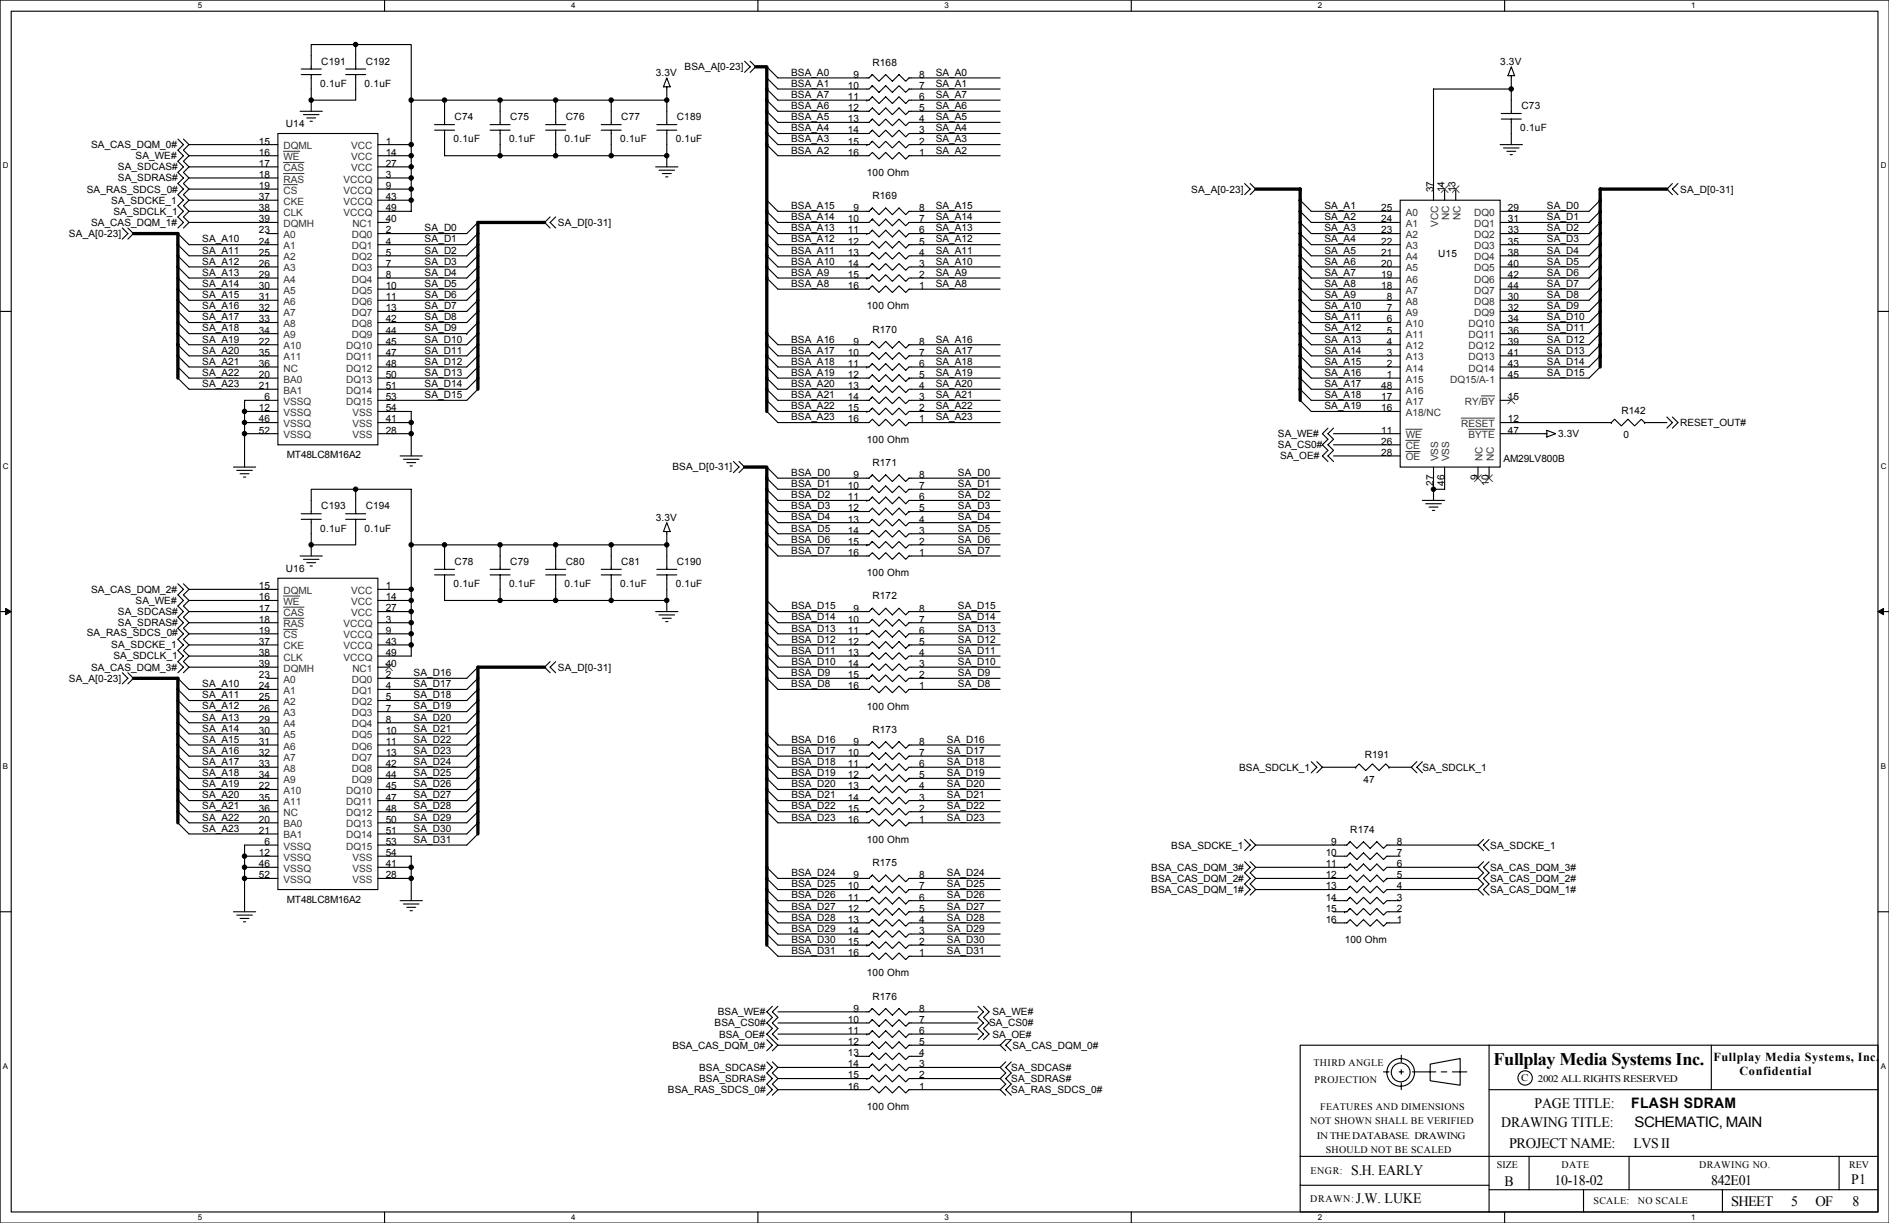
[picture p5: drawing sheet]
<svg xmlns="http://www.w3.org/2000/svg" width="432mm" height="279mm" viewBox="0 0 432 279" stroke-linecap="round" stroke-linejoin="round" font-family="sans-serif">
<defs><g id="words">
<text font-size="4.1" x="341.4" y="243.3">Fullplay Media Systems Inc.</text>
<g font-size="3.3">
<text x="343.2" y="257.5">DRAWING TITLE:</text>
<text x="350.8" y="253.2">PAGE TITLE:</text>
<text x="372.9" y="253">FLASH SDRAM</text>
<text x="373.7" y="257.5">SCHEMATIC, MAIN</text>
<text x="345" y="262.3">PROJECT NAME:</text>
<text x="373.4" y="262.3">LVS II</text>
<text x="308.9" y="268.4">S.H. EARLY</text>
<text x="309.9" y="274.8">J.W. LUKE</text>
<text x="343.9" y="271">B</text>
<text x="355.4" y="270.7">10-18-02</text>
<text x="391.2" y="270.7">842E01</text>
<text x="395.8" y="275.5">SHEET</text>
<text x="409.5" y="275.5">5</text>
<text x="415" y="275.5">OF</text>
<text x="423.2" y="270.4">P1</text>
<text x="423.4" y="275.5">8</text>
</g>
<g font-size="2.8">
<text x="391.7" y="242.3">Fullplay Media Systems, Inc.</text>
<text x="397.6" y="245.6">Confidential</text>
</g>
<g font-size="2.3">
<text x="73.4" y="14.8">C191</text>
<text x="83.6" y="14.8">C192</text>
<text x="149.9" y="17.3">3.3V</text>
<text x="156.5" y="16">BSA_A[0-23]</text>
<text x="180.9" y="17.3">BSA_A0</text>
<text x="195.1" y="17.8">9</text>
<text x="199.4" y="15">R168</text>
<text x="210.1" y="17.8">8</text>
<text x="213.9" y="17.3">SA_A0</text>
<text x="342.9" y="14.8">3.3V</text>
<text x="73.2" y="19.9">0.1uF</text>
<text x="83.4" y="19.9">0.1uF</text>
<text x="180.9" y="19.8">BSA_A1</text>
<text x="180.9" y="22.4">BSA_A7</text>
<text x="193.8" y="20.3">10</text>
<text x="193.8" y="22.9">11</text>
<text x="210.1" y="22.9">6</text>
<text x="210.1" y="20.3">7</text>
<text x="213.9" y="19.8">SA_A1</text>
<text x="213.9" y="22.4">SA_A7</text>
<text x="65.3" y="29">U14</text>
<text x="103.9" y="27.5">C74</text>
<text x="116.6" y="27.5">C75</text>
<text x="129.3" y="27.5">C76</text>
<text x="142" y="27.5">C77</text>
<text x="154.7" y="27.5">C189</text>
<text x="180.9" y="30">BSA_A4</text>
<text x="180.9" y="27.5">BSA_A5</text>
<text x="180.9" y="24.9">BSA_A6</text>
<text x="193.8" y="25.4">12</text>
<text x="193.8" y="27.9">13</text>
<text x="210.1" y="27.9">4</text>
<text x="210.1" y="25.4">5</text>
<text x="213.9" y="27.5">SA_A5</text>
<text x="213.9" y="30">SA_A4</text>
<text x="213.9" y="24.9">SA_A6</text>
<text x="347.8" y="24.9">C73</text>
<text x="20.8" y="33.8">SA_CAS_DQM_0#</text>
<text x="59.2" y="33">15</text>
<text x="59.2" y="35.6">16</text>
<text x="88.2" y="33">1</text>
<text x="88.2" y="35.6">14</text>
<text x="103.7" y="32.6">0.1uF</text>
<text x="116.4" y="32.6">0.1uF</text>
<text x="129.1" y="32.6">0.1uF</text>
<text x="141.8" y="32.6">0.1uF</text>
<text x="154.5" y="32.6">0.1uF</text>
<text x="180.9" y="35.1">BSA_A2</text>
<text x="180.9" y="32.5">BSA_A3</text>
<text x="193.8" y="30.5">14</text>
<text x="193.8" y="33">15</text>
<text x="193.8" y="35.6">16</text>
<text x="210.1" y="35.6">1</text>
<text x="210.1" y="30.5">3</text>
<text x="210.1" y="33">2</text>
<text x="213.9" y="32.5">SA_A3</text>
<text x="213.9" y="35.1">SA_A2</text>
<text x="347.5" y="30">0.1uF</text>
<text x="26.9" y="38.9">SA_SDCAS#</text>
<text x="26.9" y="41.4">SA_SDRAS#</text>
<text x="31" y="36.4">SA_WE#</text>
<text x="59.2" y="38.1">17</text>
<text x="59.2" y="40.6">18</text>
<text x="88.2" y="38.1">27</text>
<text x="88.2" y="40.6">3</text>
<text x="198.2" y="40.2">100 Ohm</text>
<text x="19.8" y="44">SA_RAS_SDCS_0#</text>
<text x="25.4" y="46.5">SA_SDCKE_1</text>
<text x="59.2" y="45.7">37</text>
<text x="59.2" y="43.2">19</text>
<text x="88.2" y="43.2">9</text>
<text x="88.2" y="45.7">43</text>
<text x="180.9" y="47.8">BSA_A15</text>
<text x="199.4" y="45.5">R169</text>
<text x="213.9" y="47.8">SA_A15</text>
<text x="272.3" y="44">SA_A[0-23]</text>
<text x="302.8" y="47.8">SA_A1</text>
<text x="327.7" y="44" transform="rotate(-90 327.7 44)">37</text>
<text x="330.2" y="44" transform="rotate(-90 330.2 44)">14</text>
<text x="332.7" y="44" transform="rotate(-90 332.7 44)">13</text>
<text x="353.6" y="47.8">SA_D0</text>
<text x="384.1" y="44">SA_D[0-31]</text>
<text x="20.8" y="51.6">SA_CAS_DQM_1#</text>
<text x="25.9" y="49.1">SA_SDCLK_1</text>
<text x="59.2" y="53.3">23</text>
<text x="59.2" y="48.3">38</text>
<text x="59.2" y="50.8">39</text>
<text x="88.2" y="48.3">49</text>
<text x="88.2" y="50.8">40</text>
<text x="88.2" y="53.3">2</text>
<text x="97" y="52.9">SA_D0</text>
<text x="127.6" y="51.6">SA_D[0-31]</text>
<text x="180.9" y="52.9">BSA_A13</text>
<text x="180.9" y="50.3">BSA_A14</text>
<text x="193.8" y="50.8">10</text>
<text x="193.8" y="53.3">11</text>
<text x="195.1" y="48.3">9</text>
<text x="210.1" y="48.3">8</text>
<text x="210.1" y="53.3">6</text>
<text x="210.1" y="50.8">7</text>
<text x="213.9" y="52.9">SA_A13</text>
<text x="213.9" y="50.3">SA_A14</text>
<text x="302.8" y="50.3">SA_A2</text>
<text x="302.8" y="52.9">SA_A3</text>
<text x="315.7" y="53.3">23</text>
<text x="315.7" y="50.8">24</text>
<text x="315.7" y="48.3">25</text>
<text x="344.7" y="48.3">29</text>
<text x="344.7" y="50.8">31</text>
<text x="344.7" y="53.3">33</text>
<text x="353.6" y="50.3">SA_D1</text>
<text x="353.6" y="52.9">SA_D2</text>
<text x="15.8" y="54.1">SA_A[0-23]</text>
<text x="46.2" y="55.4">SA_A10</text>
<text x="46.2" y="57.9">SA_A11</text>
<text x="59.2" y="55.9">24</text>
<text x="59.2" y="58.4">25</text>
<text x="88.2" y="55.9">4</text>
<text x="88.2" y="58.4">5</text>
<text x="97" y="55.4">SA_D1</text>
<text x="97" y="57.9">SA_D2</text>
<text x="180.9" y="57.9">BSA_A11</text>
<text x="180.9" y="55.4">BSA_A12</text>
<text x="193.8" y="55.9">12</text>
<text x="193.8" y="58.4">13</text>
<text x="210.1" y="58.4">4</text>
<text x="210.1" y="55.9">5</text>
<text x="213.9" y="57.9">SA_A11</text>
<text x="213.9" y="55.4">SA_A12</text>
<text x="302.8" y="57.9">SA_A5</text>
<text x="302.8" y="55.4">SA_A4</text>
<text x="315.7" y="58.4">21</text>
<text x="315.7" y="55.9">22</text>
<text x="328.7" y="58.7">U15</text>
<text x="344.7" y="55.9">35</text>
<text x="344.7" y="58.4">38</text>
<text x="353.6" y="55.4">SA_D3</text>
<text x="353.6" y="57.9">SA_D4</text>
<text x="46.2" y="63">SA_A13</text>
<text x="46.2" y="65.6">SA_A14</text>
<text x="46.2" y="60.5">SA_A12</text>
<text x="59.2" y="61">26</text>
<text x="59.2" y="63.5">29</text>
<text x="88.2" y="61">7</text>
<text x="88.2" y="63.5">8</text>
<text x="97" y="63">SA_D4</text>
<text x="97" y="65.6">SA_D5</text>
<text x="97" y="60.5">SA_D3</text>
<text x="180.9" y="63">BSA_A9</text>
<text x="180.9" y="60.5">BSA_A10</text>
<text x="180.9" y="65.6">BSA_A8</text>
<text x="193.8" y="61">14</text>
<text x="193.8" y="63.5">15</text>
<text x="210.1" y="61">3</text>
<text x="210.1" y="63.5">2</text>
<text x="213.9" y="63">SA_A9</text>
<text x="213.9" y="60.5">SA_A10</text>
<text x="213.9" y="65.6">SA_A8</text>
<text x="302.8" y="63">SA_A7</text>
<text x="302.8" y="60.5">SA_A6</text>
<text x="302.8" y="65.6">SA_A8</text>
<text x="315.7" y="63.5">19</text>
<text x="315.7" y="61">20</text>
<text x="344.7" y="61">40</text>
<text x="344.7" y="63.5">42</text>
<text x="353.6" y="63">SA_D6</text>
<text x="353.6" y="60.5">SA_D5</text>
<text x="353.6" y="65.6">SA_D7</text>
<text x="46.2" y="70.6">SA_A16</text>
<text x="46.2" y="68.1">SA_A15</text>
<text x="59.2" y="66">30</text>
<text x="59.2" y="68.6">31</text>
<text x="59.2" y="71.1">32</text>
<text x="88.2" y="66">10</text>
<text x="88.2" y="68.6">11</text>
<text x="88.2" y="71.1">13</text>
<text x="97" y="70.6">SA_D7</text>
<text x="97" y="68.1">SA_D6</text>
<text x="193.8" y="66">16</text>
<text x="198.2" y="70.7">100 Ohm</text>
<text x="210.1" y="66">1</text>
<text x="302.8" y="68.1">SA_A9</text>
<text x="302.8" y="70.6">SA_A10</text>
<text x="315.7" y="66">18</text>
<text x="317" y="71.1">7</text>
<text x="317" y="68.6">8</text>
<text x="344.7" y="68.6">30</text>
<text x="344.7" y="71.1">32</text>
<text x="344.7" y="66">44</text>
<text x="353.6" y="70.6">SA_D9</text>
<text x="353.6" y="68.1">SA_D8</text>
<text x="46.2" y="75.7">SA_A18</text>
<text x="46.2" y="73.2">SA_A17</text>
<text x="59.2" y="73.7">33</text>
<text x="59.2" y="76.2">34</text>
<text x="88.2" y="73.7">42</text>
<text x="88.2" y="76.2">44</text>
<text x="97" y="75.7">SA_D9</text>
<text x="97" y="73.2">SA_D8</text>
<text x="199.4" y="76">R170</text>
<text x="302.8" y="73.2">SA_A11</text>
<text x="302.8" y="75.7">SA_A12</text>
<text x="317" y="76.2">5</text>
<text x="317" y="73.7">6</text>
<text x="344.7" y="73.7">34</text>
<text x="344.7" y="76.2">36</text>
<text x="353.6" y="73.2">SA_D10</text>
<text x="353.6" y="75.7">SA_D11</text>
<text x="46.2" y="78.3">SA_A19</text>
<text x="46.2" y="83.3">SA_A21</text>
<text x="46.2" y="80.8">SA_A20</text>
<text x="59.2" y="78.7">22</text>
<text x="59.2" y="81.3">35</text>
<text x="59.2" y="83.8">36</text>
<text x="88.2" y="78.7">45</text>
<text x="88.2" y="81.3">47</text>
<text x="88.2" y="83.8">48</text>
<text x="97" y="83.3">SA_D12</text>
<text x="97" y="80.8">SA_D11</text>
<text x="97" y="78.3">SA_D10</text>
<text x="180.9" y="80.8">BSA_A17</text>
<text x="180.9" y="83.3">BSA_A18</text>
<text x="180.9" y="78.3">BSA_A16</text>
<text x="193.8" y="81.3">10</text>
<text x="193.8" y="83.8">11</text>
<text x="195.1" y="78.7">9</text>
<text x="210.1" y="78.7">8</text>
<text x="210.1" y="83.8">6</text>
<text x="210.1" y="81.3">7</text>
<text x="213.9" y="83.3">SA_A18</text>
<text x="213.9" y="80.8">SA_A17</text>
<text x="213.9" y="78.3">SA_A16</text>
<text x="302.8" y="83.3">SA_A15</text>
<text x="302.8" y="78.3">SA_A13</text>
<text x="302.8" y="80.8">SA_A14</text>
<text x="317" y="83.8">2</text>
<text x="317" y="81.3">3</text>
<text x="317" y="78.7">4</text>
<text x="344.7" y="78.7">39</text>
<text x="344.7" y="81.3">41</text>
<text x="344.7" y="83.8">43</text>
<text x="353.6" y="83.3">SA_D14</text>
<text x="353.6" y="80.8">SA_D13</text>
<text x="353.6" y="78.3">SA_D12</text>
<text x="46.2" y="85.9">SA_A22</text>
<text x="46.2" y="88.4">SA_A23</text>
<text x="59.2" y="86.4">20</text>
<text x="59.2" y="88.9">21</text>
<text x="88.2" y="86.4">50</text>
<text x="88.2" y="88.9">51</text>
<text x="97" y="85.9">SA_D13</text>
<text x="97" y="88.4">SA_D14</text>
<text x="180.9" y="85.9">BSA_A19</text>
<text x="180.9" y="88.4">BSA_A20</text>
<text x="193.8" y="86.4">12</text>
<text x="193.8" y="88.9">13</text>
<text x="210.1" y="88.9">4</text>
<text x="210.1" y="86.4">5</text>
<text x="213.9" y="85.9">SA_A19</text>
<text x="213.9" y="88.4">SA_A20</text>
<text x="302.8" y="88.4">SA_A17</text>
<text x="302.8" y="85.9">SA_A16</text>
<text x="315.7" y="88.9">48</text>
<text x="317" y="86.4">1</text>
<text x="344.7" y="86.4">45</text>
<text x="353.6" y="85.9">SA_D15</text>
<text x="59.2" y="94">12</text>
<text x="60.5" y="91.4">6</text>
<text x="88.2" y="91.4">53</text>
<text x="88.2" y="94">54</text>
<text x="97" y="91">SA_D15</text>
<text x="180.9" y="91">BSA_A21</text>
<text x="180.9" y="93.5">BSA_A22</text>
<text x="193.8" y="91.4">14</text>
<text x="193.8" y="94">15</text>
<text x="210.1" y="91.4">3</text>
<text x="210.1" y="94">2</text>
<text x="213.9" y="91">SA_A21</text>
<text x="213.9" y="93.5">SA_A22</text>
<text x="302.8" y="91">SA_A18</text>
<text x="302.8" y="93.5">SA_A19</text>
<text x="315.7" y="94">16</text>
<text x="315.7" y="91.4">17</text>
<text x="344.7" y="91.4">15</text>
<text x="370.6" y="94.5">R142</text>
<text x="59.2" y="96.5">46</text>
<text x="59.2" y="99.1">52</text>
<text x="88.2" y="99.1">28</text>
<text x="88.2" y="96.5">41</text>
<text x="180.9" y="96">BSA_A23</text>
<text x="193.8" y="96.5">16</text>
<text x="198.2" y="101.1">100 Ohm</text>
<text x="210.1" y="96.5">1</text>
<text x="213.9" y="96">SA_A23</text>
<text x="292.1" y="99.9">SA_WE#</text>
<text x="315.7" y="99.1">11</text>
<text x="315.7" y="101.6">26</text>
<text x="344.7" y="96.5">12</text>
<text x="344.7" y="99.1">47</text>
<text x="356.2" y="99.9">3.3V</text>
<text x="371.1" y="100.1">0</text>
<text x="384.1" y="97.3">RESET_OUT#</text>
<text x="65.6" y="104.7">MT48LC8M16A2</text>
<text x="153.7" y="107.5">BSA_D[0-31]</text>
<text x="199.4" y="106.5">R171</text>
<text x="292.1" y="102.4">SA_CS0#</text>
<text x="292.6" y="104.9">SA_OE#</text>
<text x="315.7" y="104.1">28</text>
<text x="343.7" y="105.5">AM29LV800B</text>
<text x="180.9" y="108.7">BSA_D0</text>
<text x="180.9" y="111.3">BSA_D1</text>
<text x="180.9" y="113.8">BSA_D2</text>
<text x="193.8" y="111.8">10</text>
<text x="195.1" y="109.2">9</text>
<text x="210.1" y="109.2">8</text>
<text x="210.1" y="111.8">7</text>
<text x="219" y="108.7">SA_D0</text>
<text x="219" y="111.3">SA_D1</text>
<text x="219" y="113.8">SA_D2</text>
<text x="327.7" y="111.1" transform="rotate(-90 327.7 111.1)">27</text>
<text x="330.2" y="111.1" transform="rotate(-90 330.2 111.1)">46</text>
<text x="337.8" y="109.8" transform="rotate(-90 337.8 109.8)">9</text>
<text x="340.4" y="111.1" transform="rotate(-90 340.4 111.1)">10</text>
<text x="73.4" y="116.4">C193</text>
<text x="83.6" y="116.4">C194</text>
<text x="149.9" y="118.9">3.3V</text>
<text x="180.9" y="116.4">BSA_D3</text>
<text x="180.9" y="118.9">BSA_D4</text>
<text x="193.8" y="114.3">11</text>
<text x="193.8" y="116.8">12</text>
<text x="193.8" y="119.4">13</text>
<text x="210.1" y="119.4">4</text>
<text x="210.1" y="116.8">5</text>
<text x="210.1" y="114.3">6</text>
<text x="219" y="116.4">SA_D3</text>
<text x="219" y="118.9">SA_D4</text>
<text x="73.2" y="121.5">0.1uF</text>
<text x="83.4" y="121.5">0.1uF</text>
<text x="180.9" y="121.4">BSA_D5</text>
<text x="180.9" y="124">BSA_D6</text>
<text x="193.8" y="121.9">14</text>
<text x="193.8" y="124.5">15</text>
<text x="210.1" y="121.9">3</text>
<text x="210.1" y="124.5">2</text>
<text x="219" y="124">SA_D6</text>
<text x="219" y="121.4">SA_D5</text>
<text x="65.3" y="130.6">U16</text>
<text x="103.9" y="129.1">C78</text>
<text x="116.6" y="129.1">C79</text>
<text x="129.3" y="129.1">C80</text>
<text x="142" y="129.1">C81</text>
<text x="154.7" y="129.1">C190</text>
<text x="180.9" y="126.5">BSA_D7</text>
<text x="193.8" y="127">16</text>
<text x="198.2" y="131.6">100 Ohm</text>
<text x="210.1" y="127">1</text>
<text x="219" y="126.5">SA_D7</text>
<text x="20.8" y="135.4">SA_CAS_DQM_2#</text>
<text x="31" y="138">SA_WE#</text>
<text x="59.2" y="134.6">15</text>
<text x="59.2" y="137.2">16</text>
<text x="88.2" y="134.6">1</text>
<text x="88.2" y="137.2">14</text>
<text x="103.7" y="134.2">0.1uF</text>
<text x="116.4" y="134.2">0.1uF</text>
<text x="129.1" y="134.2">0.1uF</text>
<text x="141.8" y="134.2">0.1uF</text>
<text x="154.5" y="134.2">0.1uF</text>
<text x="199.4" y="136.9">R172</text>
<text x="26.9" y="140.5">SA_SDCAS#</text>
<text x="26.9" y="143">SA_SDRAS#</text>
<text x="59.2" y="139.7">17</text>
<text x="59.2" y="142.2">18</text>
<text x="88.2" y="139.7">27</text>
<text x="88.2" y="142.2">3</text>
<text x="180.9" y="141.8">BSA_D14</text>
<text x="180.9" y="139.2">BSA_D15</text>
<text x="193.8" y="142.2">10</text>
<text x="195.1" y="139.7">9</text>
<text x="210.1" y="139.7">8</text>
<text x="210.1" y="142.2">7</text>
<text x="219" y="141.8">SA_D14</text>
<text x="219" y="139.2">SA_D15</text>
<text x="19.8" y="145.3">SA_RAS_SDCS_0#</text>
<text x="25.4" y="148.1">SA_SDCKE_1</text>
<text x="59.2" y="147.3">37</text>
<text x="59.2" y="149.9">38</text>
<text x="59.2" y="144.8">19</text>
<text x="88.2" y="144.8">9</text>
<text x="88.2" y="147.3">43</text>
<text x="88.2" y="149.9">49</text>
<text x="180.9" y="149.4">BSA_D11</text>
<text x="180.9" y="146.8">BSA_D12</text>
<text x="180.9" y="144.3">BSA_D13</text>
<text x="193.8" y="144.8">11</text>
<text x="193.8" y="147.3">12</text>
<text x="193.8" y="149.9">13</text>
<text x="210.1" y="149.9">4</text>
<text x="210.1" y="147.3">5</text>
<text x="210.1" y="144.8">6</text>
<text x="219" y="149.4">SA_D11</text>
<text x="219" y="144.3">SA_D13</text>
<text x="219" y="146.8">SA_D12</text>
<text x="15.8" y="155.7">SA_A[0-23]</text>
<text x="20.8" y="153.2">SA_CAS_DQM_3#</text>
<text x="25.9" y="150.7">SA_SDCLK_1</text>
<text x="59.2" y="154.9">23</text>
<text x="59.2" y="152.4">39</text>
<text x="88.2" y="152.4">40</text>
<text x="88.2" y="154.9">2</text>
<text x="94.5" y="154.5">SA_D16</text>
<text x="127.6" y="153.2">SA_D[0-31]</text>
<text x="180.9" y="154.5">BSA_D9</text>
<text x="180.9" y="151.9">BSA_D10</text>
<text x="193.8" y="152.4">14</text>
<text x="193.8" y="154.9">15</text>
<text x="210.1" y="152.4">3</text>
<text x="210.1" y="154.9">2</text>
<text x="219" y="151.9">SA_D10</text>
<text x="219" y="154.5">SA_D9</text>
<text x="46.2" y="157">SA_A10</text>
<text x="46.2" y="159.5">SA_A11</text>
<text x="59.2" y="157.5">24</text>
<text x="59.2" y="160">25</text>
<text x="88.2" y="157.5">4</text>
<text x="88.2" y="160">5</text>
<text x="94.5" y="159.5">SA_D18</text>
<text x="94.5" y="157">SA_D17</text>
<text x="180.9" y="157">BSA_D8</text>
<text x="193.8" y="157.5">16</text>
<text x="210.1" y="157.5">1</text>
<text x="219" y="157">SA_D8</text>
<text x="46.2" y="167.2">SA_A14</text>
<text x="46.2" y="162.1">SA_A12</text>
<text x="46.2" y="164.6">SA_A13</text>
<text x="59.2" y="162.6">26</text>
<text x="59.2" y="165.1">29</text>
<text x="59.2" y="167.6">30</text>
<text x="88.2" y="162.6">7</text>
<text x="88.2" y="165.1">8</text>
<text x="88.2" y="167.6">10</text>
<text x="94.5" y="162.1">SA_D19</text>
<text x="94.5" y="167.2">SA_D21</text>
<text x="94.5" y="164.6">SA_D20</text>
<text x="198.2" y="162.1">100 Ohm</text>
<text x="199.4" y="167.4">R173</text>
<text x="46.2" y="169.7">SA_A15</text>
<text x="46.2" y="172.2">SA_A16</text>
<text x="59.2" y="170.2">31</text>
<text x="59.2" y="172.7">32</text>
<text x="88.2" y="170.2">11</text>
<text x="88.2" y="172.7">13</text>
<text x="94.5" y="172.2">SA_D23</text>
<text x="94.5" y="169.7">SA_D22</text>
<text x="180.9" y="169.7">BSA_D16</text>
<text x="180.9" y="172.2">BSA_D17</text>
<text x="193.8" y="172.7">10</text>
<text x="195.1" y="170.2">9</text>
<text x="210.1" y="170.2">8</text>
<text x="210.1" y="172.7">7</text>
<text x="216.4" y="172.2">SA_D17</text>
<text x="216.4" y="169.7">SA_D16</text>
<text x="312" y="173.3">R191</text>
<text x="46.2" y="177.3">SA_A18</text>
<text x="46.2" y="179.9">SA_A19</text>
<text x="46.2" y="174.8">SA_A17</text>
<text x="59.2" y="175.3">33</text>
<text x="59.2" y="177.8">34</text>
<text x="88.2" y="175.3">42</text>
<text x="88.2" y="177.8">44</text>
<text x="94.5" y="174.8">SA_D24</text>
<text x="94.5" y="177.3">SA_D25</text>
<text x="94.5" y="179.9">SA_D26</text>
<text x="180.9" y="174.8">BSA_D18</text>
<text x="180.9" y="177.3">BSA_D19</text>
<text x="180.9" y="179.9">BSA_D20</text>
<text x="193.8" y="175.3">11</text>
<text x="193.8" y="177.8">12</text>
<text x="210.1" y="177.8">5</text>
<text x="210.1" y="175.3">6</text>
<text x="216.4" y="174.8">SA_D18</text>
<text x="216.4" y="177.3">SA_D19</text>
<text x="216.4" y="179.9">SA_D20</text>
<text x="283.2" y="176.1">BSA_SDCLK_1</text>
<text x="311.7" y="178.9">47</text>
<text x="325.1" y="176.1">SA_SDCLK_1</text>
<text x="46.2" y="182.4">SA_A20</text>
<text x="46.2" y="184.9">SA_A21</text>
<text x="59.2" y="180.3">22</text>
<text x="59.2" y="182.9">35</text>
<text x="59.2" y="185.4">36</text>
<text x="88.2" y="180.3">45</text>
<text x="88.2" y="182.9">47</text>
<text x="88.2" y="185.4">48</text>
<text x="94.5" y="182.4">SA_D27</text>
<text x="94.5" y="184.9">SA_D28</text>
<text x="180.9" y="182.4">BSA_D21</text>
<text x="180.9" y="184.9">BSA_D22</text>
<text x="193.8" y="180.3">13</text>
<text x="193.8" y="182.9">14</text>
<text x="193.8" y="185.4">15</text>
<text x="210.1" y="182.9">3</text>
<text x="210.1" y="180.3">4</text>
<text x="210.1" y="185.4">2</text>
<text x="216.4" y="184.9">SA_D22</text>
<text x="216.4" y="182.4">SA_D21</text>
<text x="46.2" y="190">SA_A23</text>
<text x="46.2" y="187.5">SA_A22</text>
<text x="59.2" y="188">20</text>
<text x="59.2" y="190.5">21</text>
<text x="88.2" y="188">50</text>
<text x="88.2" y="190.5">51</text>
<text x="94.5" y="190">SA_D30</text>
<text x="94.5" y="187.5">SA_D29</text>
<text x="180.9" y="187.5">BSA_D23</text>
<text x="193.8" y="188">16</text>
<text x="210.1" y="188">1</text>
<text x="216.4" y="187.5">SA_D23</text>
<text x="308.7" y="190.3">R174</text>
<text x="59.2" y="195.6">12</text>
<text x="60.5" y="193">6</text>
<text x="88.2" y="193">53</text>
<text x="88.2" y="195.6">54</text>
<text x="94.5" y="192.6">SA_D31</text>
<text x="198.2" y="192.6">100 Ohm</text>
<text x="199.4" y="197.9">R175</text>
<text x="267.7" y="193.8">BSA_SDCKE_1</text>
<text x="303" y="195.6">10</text>
<text x="304.3" y="193">9</text>
<text x="319.3" y="193">8</text>
<text x="319.3" y="195.6">7</text>
<text x="340.6" y="193.8">SA_SDCKE_1</text>
<text x="59.2" y="198.1">46</text>
<text x="59.2" y="200.7">52</text>
<text x="88.2" y="200.7">28</text>
<text x="88.2" y="198.1">41</text>
<text x="180.9" y="200.2">BSA_D24</text>
<text x="180.9" y="202.7">BSA_D25</text>
<text x="193.8" y="203.2">10</text>
<text x="195.1" y="200.7">9</text>
<text x="210.1" y="200.7">8</text>
<text x="210.1" y="203.2">7</text>
<text x="216.4" y="200.2">SA_D24</text>
<text x="216.4" y="202.7">SA_D25</text>
<text x="263.2" y="201.5">BSA_CAS_DQM_2#</text>
<text x="263.2" y="198.9">BSA_CAS_DQM_3#</text>
<text x="303" y="198.1">11</text>
<text x="303" y="200.7">12</text>
<text x="303" y="203.2">13</text>
<text x="319.3" y="203.2">4</text>
<text x="319.3" y="200.7">5</text>
<text x="319.3" y="198.1">6</text>
<text x="340.6" y="201.5">SA_CAS_DQM_2#</text>
<text x="340.6" y="198.9">SA_CAS_DQM_3#</text>
<text x="65.6" y="206.3">MT48LC8M16A2</text>
<text x="180.9" y="205.3">BSA_D26</text>
<text x="180.9" y="207.8">BSA_D27</text>
<text x="193.8" y="205.7">11</text>
<text x="193.8" y="208.3">12</text>
<text x="210.1" y="208.3">5</text>
<text x="210.1" y="205.7">6</text>
<text x="216.4" y="207.8">SA_D27</text>
<text x="216.4" y="205.3">SA_D26</text>
<text x="263.2" y="204">BSA_CAS_DQM_1#</text>
<text x="303" y="205.7">14</text>
<text x="303" y="208.3">15</text>
<text x="319.3" y="205.7">3</text>
<text x="319.3" y="208.3">2</text>
<text x="340.6" y="204">SA_CAS_DQM_1#</text>
<text x="180.9" y="210.3">BSA_D28</text>
<text x="180.9" y="212.9">BSA_D29</text>
<text x="180.9" y="215.4">BSA_D30</text>
<text x="193.8" y="210.8">13</text>
<text x="193.8" y="213.4">14</text>
<text x="193.8" y="215.9">15</text>
<text x="210.1" y="213.4">3</text>
<text x="210.1" y="210.8">4</text>
<text x="210.1" y="215.9">2</text>
<text x="216.4" y="215.4">SA_D30</text>
<text x="216.4" y="212.9">SA_D29</text>
<text x="216.4" y="210.3">SA_D28</text>
<text x="303" y="210.8">16</text>
<text x="307.4" y="215.4">100 Ohm</text>
<text x="319.3" y="210.8">1</text>
<text x="180.9" y="218">BSA_D31</text>
<text x="193.8" y="218.4">16</text>
<text x="210.1" y="218.4">1</text>
<text x="216.4" y="218">SA_D31</text>
<text x="198.2" y="223.1">100 Ohm</text>
<text x="164.1" y="231.9">BSA_WE#</text>
<text x="193.8" y="233.7">10</text>
<text x="195.1" y="231.1">9</text>
<text x="199.4" y="228.4">R176</text>
<text x="210.1" y="231.1">8</text>
<text x="210.1" y="233.7">7</text>
<text x="226.8" y="231.9">SA_WE#</text>
<text x="153.7" y="239.6">BSA_CAS_DQM_0#</text>
<text x="163.3" y="234.5">BSA_CS0#</text>
<text x="164.4" y="237">BSA_OE#</text>
<text x="193.8" y="236.2">11</text>
<text x="193.8" y="238.8">12</text>
<text x="210.1" y="238.8">5</text>
<text x="210.1" y="236.2">6</text>
<text x="226.1" y="234.5">SA_CS0#</text>
<text x="226.8" y="237">SA_OE#</text>
<text x="231.4" y="239.6">SA_CAS_DQM_0#</text>
<text x="159.8" y="244.6">BSA_SDCAS#</text>
<text x="193.8" y="241.3">13</text>
<text x="193.8" y="243.8">14</text>
<text x="210.1" y="243.8">3</text>
<text x="210.1" y="241.3">4</text>
<text x="231.2" y="244.6">SA_SDCAS#</text>
<text x="300.2" y="243.6">THIRD ANGLE</text>
<text x="152.7" y="249.7">BSA_RAS_SDCS_0#</text>
<text x="159.8" y="247.2">BSA_SDRAS#</text>
<text x="193.8" y="246.4">15</text>
<text x="193.8" y="248.9">16</text>
<text x="210.1" y="248.9">1</text>
<text x="210.1" y="246.4">2</text>
<text x="231.2" y="249.7">SA_RAS_SDCS_0#</text>
<text x="231.2" y="247.2">SA_SDRAS#</text>
<text x="300.5" y="247.4">PROJECTION</text>
<text x="347.7" y="246.9">C</text>
<text x="351.6" y="247.2">2002 ALL RIGHTS RESERVED</text>
<text x="198.2" y="253.5">100 Ohm</text>
<text x="299.5" y="256.8">NOT SHOWN SHALL BE VERIFIED</text>
<text x="301.8" y="253.5">FEATURES AND DIMENSIONS</text>
<text x="301" y="260.1">IN THE DATABASE. DRAWING</text>
<text x="303.1" y="263.4">SHOULD NOT BE SCALED</text>
<text x="299.6" y="268.3">ENGR:</text>
<text x="342.2" y="266.7">SIZE</text>
<text x="356.9" y="266.7">DATE</text>
<text x="388.4" y="266.7">DRAWING NO.</text>
<text x="422.7" y="266.7">REV</text>
<text x="299.5" y="274.6">DRAWN:</text>
<text x="364.3" y="275.1">SCALE:</text>
<text x="374.4" y="275.1">NO SCALE</text>
</g>
<g font-size="2.3" fill="#333">
<text x="64.8" y="34.1">DQML</text>
<text x="80.3" y="34.1">VCC</text>
<text x="64.8" y="36.6">WE</text>
<text x="64.8" y="39.2">CAS</text>
<text x="64.8" y="41.7">RAS</text>
<text x="78.5" y="41.7">VCCQ</text>
<text x="80.3" y="36.6">VCC</text>
<text x="80.3" y="39.2">VCC</text>
<text x="64.8" y="44.2">CS</text>
<text x="64.8" y="46.8">CKE</text>
<text x="78.5" y="44.2">VCCQ</text>
<text x="78.5" y="46.8">VCCQ</text>
<text x="64.8" y="49.3">CLK</text>
<text x="64.8" y="51.9">DQMH</text>
<text x="78.5" y="49.3">VCCQ</text>
<text x="80.5" y="51.9">NC1</text>
<text x="321.3" y="51.9">A1</text>
<text x="321.3" y="49.3">A0</text>
<text x="328.7" y="51.9" transform="rotate(-90 328.7 51.9)">VCC</text>
<text x="331.3" y="50.4" transform="rotate(-90 331.3 50.4)">NC</text>
<text x="333.8" y="50.4" transform="rotate(-90 333.8 50.4)">NC</text>
<text x="337" y="49.3">DQ0</text>
<text x="337" y="51.9">DQ1</text>
<text x="64.8" y="54.4">A0</text>
<text x="64.8" y="56.9">A1</text>
<text x="64.8" y="59.5">A2</text>
<text x="80.4" y="54.4">DQ0</text>
<text x="80.4" y="56.9">DQ1</text>
<text x="80.4" y="59.5">DQ2</text>
<text x="321.3" y="59.5">A4</text>
<text x="321.3" y="56.9">A3</text>
<text x="321.3" y="54.4">A2</text>
<text x="337" y="54.4">DQ2</text>
<text x="337" y="56.9">DQ3</text>
<text x="337" y="59.5">DQ4</text>
<text x="64.8" y="62">A3</text>
<text x="64.8" y="64.6">A4</text>
<text x="80.4" y="62">DQ3</text>
<text x="80.4" y="64.6">DQ4</text>
<text x="321.3" y="64.6">A6</text>
<text x="321.3" y="62">A5</text>
<text x="337" y="62">DQ5</text>
<text x="337" y="64.6">DQ6</text>
<text x="64.8" y="67.1">A5</text>
<text x="64.8" y="69.6">A6</text>
<text x="80.4" y="67.1">DQ5</text>
<text x="80.4" y="69.6">DQ6</text>
<text x="321.3" y="69.6">A8</text>
<text x="321.3" y="67.1">A7</text>
<text x="337" y="69.6">DQ8</text>
<text x="337" y="67.1">DQ7</text>
<text x="64.8" y="72.2">A7</text>
<text x="64.8" y="74.7">A8</text>
<text x="64.8" y="77.3">A9</text>
<text x="80.4" y="72.2">DQ7</text>
<text x="80.4" y="74.7">DQ8</text>
<text x="80.4" y="77.3">DQ9</text>
<text x="321.3" y="77.3">A11</text>
<text x="321.3" y="74.7">A10</text>
<text x="321.3" y="72.2">A9</text>
<text x="335.7" y="74.7">DQ10</text>
<text x="335.7" y="77.3">DQ11</text>
<text x="337" y="72.2">DQ9</text>
<text x="64.8" y="79.8">A10</text>
<text x="64.8" y="82.3">A11</text>
<text x="79.1" y="79.8">DQ10</text>
<text x="79.1" y="82.3">DQ11</text>
<text x="321.3" y="82.3">A13</text>
<text x="321.3" y="79.8">A12</text>
<text x="335.7" y="79.8">DQ12</text>
<text x="335.7" y="82.3">DQ13</text>
<text x="64.8" y="87.4">BA0</text>
<text x="64.8" y="90">BA1</text>
<text x="64.8" y="84.9">NC</text>
<text x="79.1" y="84.9">DQ12</text>
<text x="79.1" y="87.4">DQ13</text>
<text x="79.1" y="90">DQ14</text>
<text x="321.3" y="87.4">A15</text>
<text x="321.3" y="84.9">A14</text>
<text x="321.3" y="90">A16</text>
<text x="331.5" y="87.4">DQ15/A-1</text>
<text x="335.7" y="84.9">DQ14</text>
<text x="64.8" y="92.5">VSSQ</text>
<text x="64.8" y="95">VSSQ</text>
<text x="79.1" y="92.5">DQ15</text>
<text x="80.5" y="95">VSS</text>
<text x="321.3" y="95">A18/NC</text>
<text x="321.3" y="92.5">A17</text>
<text x="334.8" y="92.5">RY/BY</text>
<text x="64.8" y="97.6">VSSQ</text>
<text x="64.8" y="100.1">VSSQ</text>
<text x="80.5" y="100.1">VSS</text>
<text x="80.5" y="97.6">VSS</text>
<text x="321.3" y="100.1">WE</text>
<text x="334" y="97.6">RESET</text>
<text x="335.7" y="100.1">BYTE</text>
<text x="321.3" y="102.7">CE</text>
<text x="321.3" y="105.2">OE</text>
<text x="328.7" y="105.4" transform="rotate(-90 328.7 105.4)">VSS</text>
<text x="331.3" y="105.4" transform="rotate(-90 331.3 105.4)">VSS</text>
<text x="338.9" y="105.4" transform="rotate(-90 338.9 105.4)">NC</text>
<text x="341.4" y="105.4" transform="rotate(-90 341.4 105.4)">NC</text>
<text x="64.8" y="135.7">DQML</text>
<text x="80.3" y="135.7">VCC</text>
<text x="64.8" y="138.2">WE</text>
<text x="64.8" y="140.8">CAS</text>
<text x="64.8" y="143.3">RAS</text>
<text x="78.5" y="143.3">VCCQ</text>
<text x="80.3" y="138.2">VCC</text>
<text x="80.3" y="140.8">VCC</text>
<text x="64.8" y="145.8">CS</text>
<text x="64.8" y="148.4">CKE</text>
<text x="78.5" y="145.8">VCCQ</text>
<text x="78.5" y="148.4">VCCQ</text>
<text x="64.8" y="156">A0</text>
<text x="64.8" y="150.9">CLK</text>
<text x="64.8" y="153.5">DQMH</text>
<text x="78.5" y="150.9">VCCQ</text>
<text x="80.4" y="156">DQ0</text>
<text x="80.5" y="153.5">NC1</text>
<text x="64.8" y="158.5">A1</text>
<text x="64.8" y="161.1">A2</text>
<text x="80.4" y="158.5">DQ1</text>
<text x="80.4" y="161.1">DQ2</text>
<text x="64.8" y="163.6">A3</text>
<text x="64.8" y="166.2">A4</text>
<text x="80.4" y="163.6">DQ3</text>
<text x="80.4" y="166.2">DQ4</text>
<text x="64.8" y="168.7">A5</text>
<text x="64.8" y="171.2">A6</text>
<text x="64.8" y="173.8">A7</text>
<text x="80.4" y="168.7">DQ5</text>
<text x="80.4" y="171.2">DQ6</text>
<text x="80.4" y="173.8">DQ7</text>
<text x="64.8" y="176.3">A8</text>
<text x="64.8" y="178.9">A9</text>
<text x="80.4" y="176.3">DQ8</text>
<text x="80.4" y="178.9">DQ9</text>
<text x="64.8" y="181.4">A10</text>
<text x="64.8" y="183.9">A11</text>
<text x="79.1" y="181.4">DQ10</text>
<text x="79.1" y="183.9">DQ11</text>
<text x="64.8" y="189">BA0</text>
<text x="64.8" y="191.6">BA1</text>
<text x="64.8" y="186.5">NC</text>
<text x="79.1" y="186.5">DQ12</text>
<text x="79.1" y="189">DQ13</text>
<text x="79.1" y="191.6">DQ14</text>
<text x="64.8" y="194.1">VSSQ</text>
<text x="64.8" y="196.6">VSSQ</text>
<text x="79.1" y="194.1">DQ15</text>
<text x="80.5" y="196.6">VSS</text>
<text x="64.8" y="199.2">VSSQ</text>
<text x="64.8" y="201.7">VSSQ</text>
<text x="80.5" y="201.7">VSS</text>
<text x="80.5" y="199.2">VSS</text>
</g>
<g font-size="1.8">
<text x="45.2" y="1.9">5</text>
<text x="130.6" y="1.9">4</text>
<text x="215.9" y="1.9">3</text>
<text x="301.3" y="1.9">2</text>
<text x="386.6" y="1.9">1</text>
<text x=".7" y="38.5">D</text>
<text x="429.9" y="38.5">D</text>
<text x=".7" y="107.1">C</text>
<text x="429.9" y="107.1">C</text>
<text x=".7" y="175.6">B</text>
<text x="429.9" y="175.6">B</text>
<text x=".7" y="244.2">A</text>
<text x="429.9" y="244.2">A</text>
<text x="45.2" y="278.8">5</text>
<text x="130.6" y="278.8">4</text>
<text x="215.9" y="278.8">3</text>
<text x="301.3" y="278.8">2</text>
<text x="386.6" y="278.8">1</text>
</g>
</g></defs>
<path d="M0 0h431.8v279.4h-431.8zM2.6 2.6h426.7v274.3h-426.7z" fill="none" stroke="#000" stroke-width=".25"/>
<g fill="#fff">
<path d="M45.2 .3h1v2h-1z"/>
<path d="M45.2 277.1h1v2.1h-1z"/>
</g>
<path d="M87.9 0v2.6M87.9 276.9v2.5" fill="none" stroke="#000" stroke-width=".25"/>
<g fill="#fff">
<path d="M130.6 .3h1v2h-1z"/>
<path d="M130.6 277.1h1v2.1h-1z"/>
</g>
<path d="M173.2 0v2.6M173.2 276.9v2.5" fill="none" stroke="#000" stroke-width=".25"/>
<g fill="#fff">
<path d="M215.9 .3h1v2h-1z"/>
<path d="M215.9 277.1h1v2.1h-1z"/>
</g>
<path d="M258.6 0v2.6M258.6 276.9v2.5" fill="none" stroke="#000" stroke-width=".25"/>
<g fill="#fff">
<path d="M301.3 .3h1v2h-1z"/>
<path d="M301.3 277.1h1v2.1h-1z"/>
</g>
<path d="M343.9 0v2.6M343.9 276.9v2.5" fill="none" stroke="#000" stroke-width=".25"/>
<g fill="#fff">
<path d="M386.6 .3h1v2h-1z"/>
<path d="M386.6 277.1h1v2.1h-1z"/>
<path d="M.7 36.9h1.2v2h-1.2z"/>
<path d="M429.9 36.9h1.3v2h-1.3z"/>
<path d="M.7 105.4h1.2v2.1h-1.2z"/>
<path d="M429.9 105.4h1.3v2.1h-1.3z"/>
</g>
<path d="M0 71.1h2.6M429.3 71.1h2.5" fill="none" stroke="#000" stroke-width=".25"/>
<g fill="#fff">
<path d="M.7 174h1.2v2h-1.2z"/>
<path d="M429.9 174h1.2v2h-1.2z"/>
</g>
<path d="M0 139.7h2.6M429.3 139.7h2.5" fill="none" stroke="#000" stroke-width=".25"/>
<path d="M1.3 139l1.3 .7-1.3 .7zM429.3 139.7l1.3-.7v1.4z" fill="#000" stroke="#000" stroke-width=".23"/>
<g fill="#fff">
<path d="M.7 242.6h1.2v2h-1.2z"/>
<path d="M429.9 242.6h1.2v2h-1.2z"/>
</g>
<g fill="none" stroke="#000" stroke-width=".25">
<path d="M68.9 17h4.5M68.9 15.8h4.5M71.1 17v5.9h10.2v-5.9M79 17h4.6M79 15.8h4.6M81.3 15.8v-5.6h12.7v12.7M81.3 10.2h-10.2v5.6M152.4 17.8l.8 2h-1.5zM152.4 19.8v8.7M170.2 14l1.3 1.3-1.3 1.2M171.5 14l1.2 1.3-1.2 1.2M175.3 15.3l2.5 2.5h20.8l.8-.8"/>
<path d="M175.3 17.8l2.5 2.5h20.8l.8-.7M199.4 17l1.5 1.6 1.6-1.6 1.5 1.6 1.5-1.6 1.5 1.6 .8-.8h20.8M199.4 19.6h.1M199.4 19.6l1.5 1.5 1.6-1.5 1.5 1.5 1.5-1.5 1.5 1.5 .8-.8h20.8M199.4 17l-.2 .3M199.4 19.6l-.2 .2M345.5 15.3l.7 2h-1.5zM345.5 17.3v8.6M40.7 31.8l1.2 1.2-1.2 1.3 1.2 1.3-1.2 1.3 1.2 1.2-1.2 1.3 1.2 1.3-1.2 1.2 1.2 1.3-1.2 1.3 1.2 1.2-1.2 1.3 1.2 1.3-1.2 1.3 1.2 1.2-1.2 1.3M41.9 31.8l1.3 1.2M43.2 33l-1.3 1.3 1.3 1.3M43.2 38.1l-1.3 1.3 1.3 1.3"/>
<path d="M43.2 35.6l-1.3 1.3 1.3 1.2M43.2 33h20.3M43.2 35.6h20.3M43.2 38.1h20.3M63.5 30.5h22.9v71.1h-22.9zM68.6 25.4h5.1M69.4 26.2h3.5M70.1 26.9h2.1M70.9 27.7h.5M71.1 22.9v2.5M86.4 38.1h7.6v2.6M86.4 35.6h7.6v2.5"/>
<path d="M86.4 33h7.6v2.6M94 22.9h7.6v5.6M94 22.9v10.1M99.3 29.7h4.6M99.3 28.5h4.6M101.6 29.7v5.9h50.8M101.6 22.9h50.8M112 29.7h4.6M112 28.5h4.6M114.3 22.9v5.6M114.3 29.7v5.9M124.7 29.7h4.6"/>
<path d="M124.7 28.5h4.6M127 22.9v5.6M127 29.7v5.9M137.4 29.7h4.6M137.4 28.5h4.6M139.7 22.9v5.6M139.7 29.7v5.9M149.9 38.1h5.1M150.1 29.7h4.6M150.1 28.5h4.6M150.6 38.9h3.6M151.4 39.6h2"/>
<path d="M152.4 29.7v8.4M175.3 20.3l2.5 2.6h20.8l.8-.8M175.3 22.9l2.5 2.5h20.8l.8-.7 1.5 1.5 1.6-1.5 1.5 1.5 1.5-1.5 1.5 1.5 .8-.8h20.8M175.3 25.4l2.5 2.6h20.8l.8-.8 1.5 1.5 1.6-1.5 1.5 1.5 1.5-1.5 1.5 1.5 .8-.7h20.8M175.3 28l2.5 2.5h20.8l.8-.8 1.5 1.6 1.6-1.6 1.5 1.6 1.5-1.6 1.5 1.6 .8-.8h20.8M175.3 30.5l2.5 2.5h20.8l.8-.7 1.5 1.5 1.6-1.5 1.5 1.5 1.5-1.5 1.5 1.5 .8-.8h20.8M175.3 33l2.5 2.6h20.8l.8-.8 1.5 1.5 1.6-1.5 1.5 1.5 1.5-1.5 1.5 1.5 .8-.7h20.8M198.1 33h.1M198.1 22.9h.1M199.4 27.2l-.2 .3M199.4 29.7l-.2 .3M199.4 32.3l-.2 .2"/>
<path d="M199.4 22.1l1.5 1.5 1.6-1.5 1.5 1.5 1.5-1.5 1.5 1.5 .8-.7h20.8M199.4 22.1l-.2 .3M342.9 33h5.1M343.2 27.2h4.5M343.2 25.9h4.5M343.7 33.8h3.5M344.4 34.6h2.1M345.2 35.3h.5M345.5 20.3h-17.8v25.4M345.5 27.2v5.8M28 52.1l1.2 1.3-1.2 1.2M29.2 52.1l1.3 1.3-1.3 1.2"/>
<path d="M40.7 58.4l2.5 2.6h20.3M40.7 55.9l2.5 2.5h20.3M40.7 53.4l2.5 2.5h20.3M43.2 40.7l-1.3 1.2 1.3 1.3M43.2 45.7l-1.3 1.3 1.3 1.3M43.2 43.2l-1.3 1.3 1.3 1.2M43.2 48.3l-1.3 1.3 1.3 1.2M43.2 50.8l-1.3 1.3M43.2 48.3h20.3M43.2 50.8h20.3M43.2 40.7h20.3M43.2 43.2h20.3"/>
<path d="M43.2 45.7h20.3M61 53.4h2.5M86.4 45.7h7.6v2.6h-7.6M86.4 43.2h7.6v2.5M86.4 40.7h7.6v2.5M86.4 50.8h2.5M109.2 50.8l-2.5 2.6h-20.3M109.2 58.4l-2.5 2.6h-20.3M109.2 55.9l-2.5 2.5h-20.3M109.2 53.4l-2.5 2.5h-20.3M125.8 49.6l-1.3 1.2 1.3 1.3M127 49.6l-1.2 1.2 1.2 1.3"/>
<path d="M152.2 40.4h.5M175.3 45.7l2.5 2.6h20.8l.8-.8M175.3 48.3l2.5 2.5h20.8l.8-.7M175.3 50.8l2.5 2.6h20.8l.8-.8M175.3 53.4l2.5 2.5h20.8l.8-.8 1.5 1.6 1.6-1.6 1.5 1.6 1.5-1.6 1.5 1.6 .8-.8h20.8M175.3 55.9l2.5 2.5h20.8l.8-.7 1.5 1.5 1.6-1.5 1.5 1.5 1.5-1.5 1.5 1.5 .8-.8h20.8M175.3 58.4l2.5 2.6h20.8l.8-.8 1.5 1.5 1.6-1.5 1.5 1.5 1.5-1.5 1.5 1.5 .8-.7h20.8M198.1 53.4h.1M199.4 57.7l-.2 .2M199.4 47.5l1.5 1.5 1.6-1.5 1.5 1.5 1.5-1.5 1.5 1.5 .8-.7h20.8M199.4 52.6l1.5 1.5 1.6-1.5 1.5 1.5 1.5-1.5 1.5 1.5 .8-.7h20.8M199.4 50.1h.1"/>
<path d="M199.4 50.1l1.5 1.5 1.6-1.5 1.5 1.5 1.5-1.5 1.5 1.5 .8-.8h20.8M199.4 47.5l-.2 .3M199.4 50.1l-.2 .2M199.4 52.6l-.2 .3M284.5 41.9l1.3 1.3-1.3 1.3M285.8 41.9l1.2 1.3-1.2 1.3M297.2 45.7l2.5 2.6h20.4M297.2 48.3l2.5 2.5h20.4M297.2 50.8l2.5 2.6h20.4M297.2 53.4l2.5 2.5h20.4M297.2 58.4l2.5 2.6h20.4M297.2 55.9l2.5 2.5h20.4"/>
<path d="M320.1 45.7h22.8v61h-22.8zM330.2 43.2v2.5M332.8 43.2v2.5M365.8 45.7l-2.6 2.6h-20.3M365.8 48.3l-2.6 2.5h-20.3M365.8 50.8l-2.6 2.6h-20.3M365.8 53.4l-2.6 2.5h-20.3M365.8 58.4l-2.6 2.6h-20.3M365.8 55.9l-2.6 2.5h-20.3M382.3 41.9l-1.3 1.3 1.3 1.3M383.6 41.9l-1.3 1.3 1.3 1.3M40.7 66.1l2.5 2.5h20.3"/>
<path d="M40.7 61l2.5 2.5h20.3M40.7 78.8l2.5 2.5h20.3M40.7 73.7l2.5 2.5h20.3M40.7 76.2l2.5 2.6h20.3M40.7 71.1l2.5 2.6h20.3M40.7 68.6l2.5 2.5h20.3M40.7 63.5l2.5 2.6h20.3M86.4 76.2h20.3M106.7 76.2h.1M109.2 71.1l-2.5 2.6h-20.3M109.2 76.2l-2.5 2.6h-20.3M109.2 78.8l-2.5 2.5h-20.3"/>
<path d="M109.2 61l-2.5 2.5h-20.3M109.2 66.1l-2.5 2.5h-20.3M109.2 63.5l-2.5 2.6h-20.3M109.2 68.6l-2.5 2.5h-20.3M109.2 73.7l-2.5 2.5M175.3 61l2.5 2.5h20.8l.8-.7 1.5 1.5 1.6-1.5 1.5 1.5 1.5-1.5 1.5 1.5 .8-.8h20.8M175.3 63.5l2.5 2.6h20.8l.8-.8 1.5 1.5 1.6-1.5 1.5 1.5 1.5-1.5 1.5 1.5 .8-.7h20.8M175.3 76.2l2.5 2.6h20.8l.8-.8M175.3 78.8l2.5 2.5h20.8l.8-.8M198.1 63.5h.1M199.4 60.2l-.2 .3M199.4 62.8l-.2 .2"/>
<path d="M199.4 78l1.5 1.5 1.6-1.5 1.5 1.5 1.5-1.5 1.5 1.5 .8-.7h20.8M199.4 78l-.2 .3M297.2 61l2.5 2.5h20.4M297.2 63.5l2.5 2.6h20.4M297.2 68.6l2.5 2.5h20.4M297.2 66.1l2.5 2.5h20.4M297.2 71.1l2.5 2.6h20.4M297.2 73.7l2.5 2.5h20.4M297.2 78.8l2.5 2.5h20.4M297.2 76.2l2.5 2.6h20.4M365.8 63.5l-2.6 2.6h-20.3M365.8 61l-2.6 2.5h-20.3"/>
<path d="M365.8 73.7l-2.6 2.5h-20.3M365.8 68.6l-2.6 2.5h-20.3M365.8 71.1l-2.6 2.6h-20.3M365.8 66.1l-2.6 2.5h-20.3M365.8 78.8l-2.6 2.5h-20.3M365.8 76.2l-2.6 2.6h-20.3M40.7 81.3l2.5 2.5h20.3M40.7 83.8l2.5 2.6h20.3M40.7 86.4l2.5 2.5h20.3M55.9 99.1h7.6M55.9 94h7.6M55.9 96.5h7.6"/>
<path d="M63.5 91.5h-7.6v15.2M86.4 99.1h7.6M86.4 94h7.6v10.2M86.4 96.5h7.6M109.2 86.4l-2.5 2.5h-20.3M109.2 83.8l-2.5 2.6h-20.3M109.2 88.9l-2.5 2.6h-20.3M109.2 81.3l-2.5 2.5h-20.3M175.3 81.3l2.5 2.5h20.8l.8-.7M175.3 83.8l2.5 2.6h20.8l.8-.8 1.5 1.5 1.6-1.5 1.5 1.5 1.5-1.5 1.5 1.5 .8-.7M175.3 86.4l2.5 2.5h20.8l.8-.7 1.5 1.5 1.6-1.5 1.5 1.5 1.5-1.5 1.5 1.5 .8-.8h20.8M175.3 88.9l2.5 2.6h20.8l.8-.8 1.5 1.5 1.6-1.5 1.5 1.5 1.5-1.5 1.5 1.5 .8-.7h20.8"/>
<path d="M175.3 91.5l2.5 2.5h20.8l.8-.8 1.5 1.6 1.6-1.6 1.5 1.6 1.5-1.6 1.5 1.6 .8-.8h20.8M175.3 94l2.5 2.5h20.8l.8-.7 1.5 1.5 1.6-1.5 1.5 1.5 1.5-1.5 1.5 1.5 .8-.8h20.8M198.1 94h.1M198.1 83.8h.1M199.4 88.2l-.2 .2M199.4 90.7l-.2 .3M199.4 93.2l-.2 .3M199.4 83.1l1.5 1.5 1.6-1.5 1.5 1.5 1.5-1.5 1.5 1.5 .8-.8h20.8M199.4 80.5l1.5 1.6 1.6-1.6 1.5 1.6 1.5-1.6 1.5 1.6 .8-.8h20.8M199.4 80.5l-.2 .3M199.4 83.1l-.2 .2M207.8 86.4h.1"/>
<path d="M207.8 86.4h20.8M297.2 81.3l2.5 2.5h20.4M297.2 83.8l2.5 2.6h20.4M297.2 88.9l2.5 2.6h20.4M297.2 86.4l2.5 2.5h20.4M297.2 91.5l2.5 2.5h20.4M303.6 97.8l-1.3 1.3 1.3 1.3-1.3 1.2 1.3 1.3-1.3 1.3 1.3 1.2M304.8 97.8l-1.2 1.3 1.2 1.3-1.2 1.2 1.2 1.3-1.2 1.3 1.2 1.2M304.8 99.1h15.3M342.9 91.5h2.6M342.9 99.1h10.7M342.9 96.5h25.4"/>
<path d="M353.6 98.3l2 .8-2 .7zM365.8 83.8l-2.6 2.6h-20.3M365.8 81.3l-2.6 2.5h-20.3M368.3 96.5l.8-.7 1.5 1.5 1.5-1.5 1.6 1.5 1.5-1.5 .7 .7M368.3 96.5h.1M375.9 96.5h.1M375.9 96.5h5.1M381 95.3l1.3 1.2-1.3 1.3M382.3 95.3l1.3 1.2-1.3 1.3M53.4 106.7h5M54.1 107.5h3.6M54.9 108.2h2"/>
<path d="M55.6 109h.6M68.9 118.6h4.5M68.9 117.4h4.5M71.1 118.6v5.9h10.2v-5.9M79 118.6h4.6M79 117.4h4.6M81.3 117.4v-5.6h12.7v38.1h-7.6M81.3 111.8h-10.2v5.6M91.5 104.2h5M92.2 104.9h3.6M93 105.7h2M93.7 106.4h.6"/>
<path d="M152.4 119.4l.8 2h-1.5zM167.7 105.4l1.2 1.3-1.2 1.3M168.9 105.4l1.3 1.3-1.3 1.3M175.3 106.7l2.5 2.5h20.8l.8-.7M175.3 109.2l2.5 2.6h20.8l.8-.8M175.3 111.8l2.5 2.5h20.8l.8-.7M175.3 114.3l2.5 2.6h20.8l.8-.8 1.5 1.5 1.6-1.5 1.5 1.5 1.5-1.5 1.5 1.5 .8-.7M175.3 116.9l2.5 2.5h20.8l.8-.8 1.5 1.6 1.6-1.6 1.5 1.6 1.5-1.6 1.5 1.6 .8-.8h20.8M175.3 119.4l2.5 2.5h20.8l.8-.7 1.5 1.5 1.6-1.5 1.5 1.5 1.5-1.5 1.5 1.5 .8-.8h20.8M198.1 114.3h.1M199.4 118.6l-.2 .3M199.4 108.5l1.5 1.5 1.6-1.5 1.5 1.5 1.5-1.5 1.5 1.5 .8-.8h20.8"/>
<path d="M199.4 113.6l1.5 1.5 1.6-1.5 1.5 1.5 1.5-1.5 1.5 1.5 .8-.8h20.8M199.4 111l1.5 1.5 1.6-1.5 1.5 1.5 1.5-1.5 1.5 1.5 .8-.7h20.8M199.4 108.5l-.2 .2M199.4 111l-.2 .3M199.4 113.6l-.2 .2M207.8 116.9h.1M207.8 116.9h20.8M304.8 104.2h15.3M304.8 101.6h15.3M325.1 114.3h5.1M325.9 115.1h3.6M326.7 115.8h2"/>
<path d="M327.4 116.6h.5M327.7 106.7v7.6M330.2 106.7v5.1h-2.5M337.8 106.7v2.5M340.4 106.7v2.5M40.7 133.4l1.2 1.2-1.2 1.3 1.2 1.3-1.2 1.3 1.2 1.2-1.2 1.3 1.2 1.3-1.2 1.2 1.2 1.3-1.2 1.3 1.2 1.2-1.2 1.3 1.2 1.3-1.2 1.3 1.2 1.2-1.2 1.3M41.9 133.4l1.3 1.2M43.2 139.7l-1.3 1.3 1.3 1.3M43.2 137.2l-1.3 1.3 1.3 1.2M43.2 134.6l-1.3 1.3 1.3 1.3M43.2 137.2h20.3M43.2 134.6h20.3"/>
<path d="M43.2 139.7h20.3M63.5 132.1h22.9v71.1h-22.9zM68.6 127h5.1M69.4 127.8h3.5M70.1 128.5h2.1M70.9 129.3h.5M71.1 124.5v2.5M86.4 137.2h7.6M86.4 134.6h7.6M86.4 139.7h7.6M94 124.5h58.4M99.3 131.3h4.6"/>
<path d="M99.3 130.1h4.6M101.6 131.3v5.9h12.7M101.6 124.5v5.6M112 131.3h4.6M112 130.1h4.6M114.3 131.3v5.9h12.7M114.3 124.5v5.6M124.7 131.3h4.6M124.7 130.1h4.6M127 131.3v5.9h12.7M127 124.5v5.6M137.4 131.3h4.6"/>
<path d="M137.4 130.1h4.6M139.7 137.2h12.7M139.7 124.5v5.6M139.7 131.3v5.9M149.9 139.7h5.1M150.1 131.3h4.6M150.1 130.1h4.6M152.4 121.4v8.7M152.4 131.3v8.4M175.3 121.9l2.5 2.6h20.8l.8-.8 1.5 1.5 1.6-1.5 1.5 1.5 1.5-1.5 1.5 1.5 .8-.7h20.8M175.3 124.5l2.5 2.5h20.8l.8-.7 1.5 1.5 1.6-1.5 1.5 1.5 1.5-1.5 1.5 1.5 .8-.8h20.8M175.3 137.2l2.5 2.5h20.8l.8-.7"/>
<path d="M175.3 139.7l2.5 2.6h20.8l.8-.8M198.1 124.5h.1M199.4 121.2l-.2 .2M199.4 123.7l-.2 .3M199.4 139l1.5 1.5 1.6-1.5 1.5 1.5 1.5-1.5 1.5 1.5 .8-.8h20.8M199.4 139l-.2 .2M28 153.7l1.2 1.3-1.2 1.2M29.2 153.7l1.3 1.3-1.3 1.2M40.7 157.5l2.5 2.5h20.3M40.7 155l2.5 2.5h20.3M43.2 147.3l-1.3 1.3 1.3 1.3M43.2 144.8l-1.3 1.3 1.3 1.2"/>
<path d="M43.2 142.3l-1.3 1.2 1.3 1.3M43.2 152.4l-1.3 1.3M43.2 149.9l-1.3 1.3 1.3 1.2M43.2 152.4h20.3M43.2 144.8h20.3M43.2 147.3h20.3M43.2 142.3h20.3M43.2 149.9h20.3M61 155h2.5M86.4 152.4h2.5M86.4 144.8h7.6M86.4 147.3h7.6"/>
<path d="M86.4 142.3h7.6M109.2 152.4l-2.5 2.6h-20.3M109.2 157.5l-2.5 2.5h-20.3M109.2 155l-2.5 2.5h-20.3M125.8 151.2l-1.3 1.2 1.3 1.3M127 151.2l-1.2 1.2 1.2 1.3M150.6 140.5h3.6M151.4 141.2h2M152.2 142h.5M175.3 142.3l2.5 2.5h20.8l.8-.8M175.3 144.8l2.5 2.5h20.8l.8-.7 1.5 1.5 1.6-1.5 1.5 1.5 1.5-1.5 1.5 1.5 .8-.8M175.3 147.3l2.5 2.6h20.8l.8-.8 1.5 1.5 1.6-1.5 1.5 1.5 1.5-1.5 1.5 1.5 .8-.7h20.8"/>
<path d="M175.3 149.9l2.5 2.5h20.8l.8-.7 1.5 1.5 1.6-1.5 1.5 1.5 1.5-1.5 1.5 1.5 .8-.8h20.8M175.3 152.4l2.5 2.6h20.8l.8-.8 1.5 1.5 1.6-1.5 1.5 1.5 1.5-1.5 1.5 1.5 .8-.7h20.8M175.3 155l2.5 2.5h20.8l.8-.8 1.5 1.6 1.6-1.6 1.5 1.6 1.5-1.6 1.5 1.6 .8-.8h20.8M198.1 155h.1M198.1 144.8h.1M199.4 149.1l-.2 .3M199.4 151.7l-.2 .2M199.4 154.2l-.2 .3M199.4 144l1.5 1.6 1.6-1.6 1.5 1.6 1.5-1.6 1.5 1.6 .8-.8h20.8M199.4 141.5l1.5 1.5 1.6-1.5 1.5 1.5 1.5-1.5 1.5 1.5 .8-.7h20.8M199.4 141.5l-.2 .3M199.4 144l-.2 .3"/>
<path d="M207.8 147.3h.1M207.8 147.3h20.8M40.7 165.1l2.5 2.6h20.3M40.7 160l2.5 2.6h20.3M40.7 172.7l2.5 2.6h20.3M40.7 170.2l2.5 2.5h20.3M40.7 162.6l2.5 2.5h20.3M40.7 167.7l2.5 2.5h20.3M40.7 175.3l2.5 2.5h20.3M40.7 177.8l2.5 2.6h20.3M109.2 162.6l-2.5 2.5h-20.3M109.2 167.7l-2.5 2.5h-20.3"/>
<path d="M109.2 165.1l-2.5 2.6h-20.3M109.2 175.3l-2.5 2.5h-20.3M109.2 160l-2.5 2.6h-20.3M109.2 170.2l-2.5 2.5h-20.3M109.2 172.7l-2.5 2.6h-20.3M109.2 177.8l-2.5 2.6h-20.3M175.3 167.7l2.5 2.5h20.8l.8-.8M175.3 170.2l2.5 2.5h20.8l.8-.7M175.3 172.7l2.5 2.6h20.8l.8-.8M175.3 175.3l2.5 2.5h20.8l.8-.7 1.5 1.5 1.6-1.5 1.5 1.5 1.5-1.5 1.5 1.5 .8-.8M175.3 177.8l2.5 2.6h20.8l.8-.8 1.5 1.5 1.6-1.5 1.5 1.5 1.5-1.5 1.5 1.5 .8-.7h20.8M198.1 175.3h.1"/>
<path d="M199.4 179.6l-.2 .3M199.4 169.4l1.5 1.6 1.6-1.6 1.5 1.6 1.5-1.6 1.5 1.6 .8-.8h20.8M199.4 174.5l1.5 1.5 1.6-1.5 1.5 1.5 1.5-1.5 1.5 1.5 .8-.7h20.8M199.4 172l1.5 1.5 1.6-1.5 1.5 1.5 1.5-1.5 1.5 1.5 .8-.8h20.8M199.4 169.4l-.2 .3M199.4 172l-.2 .2M199.4 174.5l-.2 .3M207.8 177.8h.1M207.8 177.8h20.8M299.7 174l1.3 1.3-1.3 1.3M301 174l1.3 1.3M302.3 175.3l-1.3 1.3"/>
<path d="M302.3 175.3h7.6M309.9 175.3l.8-.8 1.5 1.5 1.5-1.5 1.5 1.5 1.6-1.5 .7 .8M309.9 175.3h.1M317.5 175.3h.1M317.5 175.3h5.1M322.6 175.3l1.3 1.3M323.9 174l-1.3 1.3M325.1 174l-1.2 1.3 1.2 1.3M40.7 180.4l2.5 2.5h20.3M40.7 188l2.5 2.5h20.3M40.7 185.4l2.5 2.6h20.3M40.7 182.9l2.5 2.5h20.3"/>
<path d="M55.9 198.1h7.6M55.9 195.6h7.6M63.5 193.1h-7.6v15.2M86.4 195.6h7.6v10.2M86.4 198.1h7.6M109.2 190.5l-2.5 2.6h-20.3M109.2 180.4l-2.5 2.5h-20.3M109.2 185.4l-2.5 2.6h-20.3M109.2 188l-2.5 2.5h-20.3M109.2 182.9l-2.5 2.5h-20.3M175.3 180.4l2.5 2.5h20.8l.8-.8 1.5 1.6 1.6-1.6 1.5 1.6 1.5-1.6 1.5 1.6 .8-.8h20.8M175.3 182.9l2.5 2.5h20.8l.8-.7 1.5 1.5 1.6-1.5 1.5 1.5 1.5-1.5 1.5 1.5 .8-.8h20.8"/>
<path d="M175.3 185.4l2.5 2.6h20.8l.8-.8 1.5 1.5 1.6-1.5 1.5 1.5 1.5-1.5 1.5 1.5 .8-.7h20.8M175.3 198.1h.1M175.3 198.1l2.5 2.6h20.8l.8-.8M198.1 185.4h.1M199.4 182.1l-.2 .3M199.4 184.7l-.2 .2M199.4 199.9l1.5 1.5 1.6-1.5 1.5 1.5 1.5-1.5 1.5 1.5 .8-.7h20.8M199.4 199.9l-.2 .3M284.5 191.8l1.3 1.3-1.3 1.2M284.5 196.9l1.3 1.2-1.3 1.3 1.3 1.3-1.3 1.3 1.3 1.2-1.3 1.3M285.8 191.8l1.2 1.3M285.8 196.9l1.2 1.2"/>
<path d="M287 193.1l-1.2 1.2M287 198.1l-1.2 1.3 1.2 1.3M307.4 198.1h.1M308.6 197.4l-.7 .7h-20.9M308.6 192.3l1.6 1.5 1.5-1.5 1.5 1.5 1.5-1.5 1.6 1.5 .7-.7h20.8M308.6 197.4l1.6 1.5 1.5-1.5 1.5 1.5 1.5-1.5 1.6 1.5 .7-.8h20.8M308.6 194.8l-.7 .8h-3.1M308.6 194.8l1.6 1.6 1.5-1.6 1.5 1.6 1.5-1.6 1.6 1.6 .7-.8h3.1M308.6 192.3l-.2 .3M308.6 194.8l-.2 .3M308.6 197.4l-.2 .2M308.6 192.3l-.7 .8h-20.9"/>
<path d="M337.8 193.1l1.3 1.2M337.8 198.1l1.3 1.3-1.3 1.3M339.1 191.8l-1.3 1.3M339.1 196.9l-1.3 1.2M340.4 191.8l-1.3 1.3 1.3 1.2M340.4 196.9l-1.3 1.2 1.3 1.3-1.3 1.3 1.3 1.3-1.3 1.2 1.3 1.3M0 208.3h2.6M53.4 208.3h5M54.1 209.1h3.6M54.9 209.8h2M55.6 210.6h.6M55.9 200.7h7.6"/>
<path d="M86.4 200.7h7.6M91.5 205.8h5M92.2 206.5h3.6M93 207.3h2M93.7 208h.6M175.3 200.7l2.5 2.5h20.8l.8-.7M175.3 203.2l2.5 2.6h20.8l.8-.8M175.3 205.8l2.5 2.5h20.8l.8-.8 1.5 1.6 1.6-1.6 1.5 1.6 1.5-1.6 1.5 1.6 .8-.8h20.8M175.3 208.3l2.5 2.5h20.8l.8-.7 1.5 1.5 1.6-1.5 1.5 1.5 1.5-1.5 1.5 1.5 .8-.8h20.8M175.3 210.8l2.5 2.6h20.8l.8-.8 1.5 1.5 1.6-1.5 1.5 1.5 1.5-1.5 1.5 1.5 .8-.7h20.8M175.3 213.4l2.5 2.5h20.8l.8-.7 1.5 1.5 1.6-1.5 1.5 1.5 1.5-1.5 1.5 1.5 .8-.8h20.8M175.3 215.9l2.5 2.6h20.8l.8-.8 1.5 1.5 1.6-1.5 1.5 1.5 1.5-1.5 1.5 1.5 .8-.7h20.8"/>
<path d="M198.1 215.9h.1M198.1 205.8h.1M199.4 210.1l-.2 .2M199.4 212.6l-.2 .3M199.4 215.2l-.2 .2M199.4 205l1.5 1.5 1.6-1.5 1.5 1.5 1.5-1.5 1.5 1.5 .8-.7h20.8M199.4 202.5h.1M199.4 202.5l1.5 1.5 1.6-1.5 1.5 1.5 1.5-1.5 1.5 1.5 .8-.8h20.8M199.4 202.5l-.2 .2M199.4 205l-.2 .3M287 200.7l-1.2 1.3 1.2 1.2M287 203.2l-1.2 1.3"/>
<path d="M287 203.2h20.9l.7-.7 1.6 1.5 1.5-1.5 1.5 1.5 1.5-1.5 1.6 1.5 .7-.8h20.8M287 200.7h20.9l.7-.8 1.6 1.5 1.5-1.5 1.5 1.5 1.5-1.5 1.6 1.5 .7-.7M304.8 205.8h3.1l.7-.8 1.6 1.5 1.5-1.5 1.5 1.5 1.5-1.5 1.6 1.5 .7-.7h3.1M304.8 208.3h3.1l.7-.8 1.6 1.6 1.5-1.6 1.5 1.6 1.5-1.6 1.6 1.6 .7-.8h3.1M304.8 210.8h3.1l.7-.7 1.6 1.5 1.5-1.5 1.5 1.5 1.5-1.5 1.6 1.5 .7-.8h3.1M307.4 208.3h.1M308.6 202.5l-.2 .2M308.6 205l-.2 .3M308.6 207.5l-.2 .3M317 200.7h.1M317 200.7h20.8M337.8 200.7l1.3 1.3-1.3 1.2"/>
<path d="M337.8 203.2l1.3 1.3M429.3 208.3h2.5M175.3 237.5l1.3 1.3-1.3 1.3M176.6 229.9l-1.3 1.3 1.3 1.2-1.3 1.3 1.3 1.3-1.3 1.2 2.5 2.6M177.8 229.9l-1.2 1.3 1.2 1.2-1.2 1.3 1.2 1.3-1.2 1.2 1.2 1.3M177.8 238.8l-1.2 1.3M177.8 238.8h20.8l.8-.8 1.5 1.5 1.6-1.5 1.5 1.5 1.5-1.5 1.5 1.5 .8-.7h20.8M198.1 236.2h.1M199.4 235.5l-.8 .7h-20.8M199.4 230.4l1.5 1.5 1.6-1.5 1.5 1.5 1.5-1.5 1.5 1.5 .8-.7h15.7M199.4 235.5l1.5 1.5 1.6-1.5 1.5 1.5 1.5-1.5 1.5 1.5 .8-.8h15.7M199.4 232.9h.1"/>
<path d="M199.4 232.9l1.5 1.6 1.6-1.6 1.5 1.6 1.5-1.6 1.5 1.6 .8-.8h15.7M199.4 230.4l-.2 .3M199.4 232.9l-.2 .3M199.4 235.5l-.2 .2M199.4 230.4l-.8 .8h-20.8M199.4 232.9l-.8 .8h-20.8M223.5 229.9l1.3 1.3-1.3 1.2 1.3 1.3-1.3 1.3 1.3 1.2-1.3 1.3M224.8 229.9l1.3 1.3-1.3 1.2 1.3 1.3-1.3 1.3 1.3 1.2-1.3 1.3M228.6 238.8l1.3 1.3M229.9 237.5l-1.3 1.3M231.2 237.5l-1.3 1.3 1.3 1.3M340.4 238.8h88.9v38.1h-88.9z"/>
<path d="M340.4 238.8h-43.2v38.1h43.2M391.2 238.8v10.1M175.3 242.6l1.3 1.3-1.3 1.2 1.3 1.3-1.3 1.3 1.3 1.2-1.3 1.3M176.6 242.6l1.2 1.3M177.8 243.9l-1.2 1.2 1.2 1.3M177.8 248.9l-1.2 1.3M177.8 246.4l-1.2 1.3 1.2 1.2M177.8 243.9h20.8l.8-.8 1.5 1.5 1.6-1.5 1.5 1.5 1.5-1.5 1.5 1.5 .8-.7h20.8M177.8 246.4h20.8l.8-.8 1.5 1.6 1.6-1.6 1.5 1.6 1.5-1.6 1.5 1.6 .8-.8h20.8M177.8 248.9h20.8l.8-.7 1.5 1.5 1.6-1.5 1.5 1.5 1.5-1.5 1.5 1.5 .8-.8h20.8M195.6 241.3h3l.8-.7 1.5 1.5 1.6-1.5 1.5 1.5 1.5-1.5 1.5 1.5 .8-.8h3M198.1 246.4h.1"/>
<path d="M199.4 240.6l-.2 .2M199.4 243.1l-.2 .3M199.4 245.6l-.2 .3M228.6 243.9l1.3 1.2-1.3 1.3M228.6 248.9l1.3 1.3M228.6 246.4l1.3 1.3-1.3 1.2M229.9 242.6l-1.3 1.3M231.2 242.6l-1.3 1.3 1.3 1.2-1.3 1.3 1.3 1.3-1.3 1.2 1.3 1.3M316.3 244.9h1.2M319.8 244.9h1M320.3 241.1v1.5M320.3 244.4v1"/>
<path d="M320.3 247.4v1.5M322.9 244.9h5.3M326.9 243.1l6.9-1.3v6.1l-6.9-1zM329.5 244.9h1.2M332 244.9h3.3M340.4 248.9h88.9M297.2 264.2h132.1M297.2 270.8h43.2M340.4 271.8h88.9M349.5 264.2v7.6M362 271.8v5.1M372.4 264.2v7.6"/>
<path d="M393.7 271.8v5.1M420.4 264.2v7.6"/>
<circle cx="320.2" cy="245" r="3.2"/>
<circle cx="320.2" cy="245" r="2.15"/>
<circle cx="348.6" cy="246.3" r="1.64"/>
</g>
<path d="M172.7 15.3h2.6v78.7M30.5 53.4h10.2v33M124.5 50.8h-15.3v38.1M287 43.2h10.2v48.3M381 43.2h-15.2v40.6M170.2 106.7h5.1v109.2M30.5 155h10.2v33M124.5 152.4h-15.3v38.1" fill="none" stroke="#000" stroke-width=".76"/>
<g fill="none" stroke="#333" stroke-width=".23">
<path d="M64.8 34.6h3.7M64.8 37.1h4.7M64.8 39.6h4.7M64.8 42.2h3.2M321.3 98.1h3.8M334 95.5h7.7M335.7 98.1h6M338.6 90.4h3.1M321.3 100.6h3.2M321.3 103.1h3.3M64.8 136.2h3.7M64.8 138.7h4.7"/>
<path d="M64.8 141.2h4.7M64.8 143.8h3.2"/>
</g>
<path d="M329.5 42.4l1.5 1.6M331 42.4l-1.6 1.6M332 42.4l1.5 1.6M333.5 42.4l-1.5 1.6M344.7 90.7l1.5 1.5M346.2 90.7l-1.5 1.5M337.1 108.5l1.5 1.5M338.6 108.5l-1.5 1.5M339.6 108.5l1.6 1.5M341.1 108.5l-1.5 1.5M88.2 151.7l1.5 1.5M89.7 151.7l-1.6 1.5" fill="none" stroke="#4c4c4c" stroke-width=".23"/>
<g fill="#000" stroke="#000" stroke-width=".25">
<circle cx="81.3" cy="10.2" r=".5"/>
<circle cx="71.1" cy="22.9" r=".5"/>
<circle cx="94" cy="22.9" r=".5"/>
<circle cx="94" cy="35.6" r=".5"/>
<circle cx="94" cy="38.1" r=".5"/>
<circle cx="94" cy="33" r=".5"/>
<circle cx="101.6" cy="22.9" r=".5"/>
<circle cx="114.3" cy="22.9" r=".5"/>
<circle cx="114.3" cy="35.6" r=".5"/>
<circle cx="127" cy="22.9" r=".5"/>
<circle cx="127" cy="35.6" r=".5"/>
<circle cx="139.7" cy="22.9" r=".5"/>
<circle cx="139.7" cy="35.6" r=".5"/>
<circle cx="152.4" cy="35.6" r=".5"/>
<circle cx="152.4" cy="22.9" r=".5"/>
<circle cx="345.4" cy="20.3" r=".5"/>
<circle cx="94" cy="40.6" r=".5"/>
<circle cx="94" cy="43.2" r=".5"/>
<circle cx="94" cy="45.7" r=".5"/>
<circle cx="55.9" cy="94" r=".5"/>
<circle cx="55.9" cy="96.5" r=".5"/>
<circle cx="55.9" cy="99.1" r=".5"/>
<circle cx="94" cy="96.5" r=".5"/>
<circle cx="94" cy="99.1" r=".5"/>
<circle cx="81.3" cy="111.8" r=".5"/>
<circle cx="327.7" cy="111.8" r=".5"/>
<circle cx="71.1" cy="124.5" r=".5"/>
<circle cx="94" cy="139.7" r=".5"/>
<circle cx="94" cy="134.6" r=".5"/>
<circle cx="94" cy="124.5" r=".5"/>
<circle cx="94" cy="137.2" r=".5"/>
<circle cx="101.6" cy="124.5" r=".5"/>
<circle cx="114.3" cy="124.5" r=".5"/>
<circle cx="114.3" cy="137.2" r=".5"/>
<circle cx="127" cy="124.5" r=".5"/>
<circle cx="127" cy="137.2" r=".5"/>
<circle cx="139.7" cy="137.2" r=".5"/>
<circle cx="139.7" cy="124.5" r=".5"/>
<circle cx="152.4" cy="124.5" r=".5"/>
<circle cx="152.4" cy="137.2" r=".5"/>
<circle cx="94" cy="142.2" r=".5"/>
<circle cx="94" cy="144.8" r=".5"/>
<circle cx="94" cy="147.3" r=".5"/>
<circle cx="55.9" cy="195.6" r=".5"/>
<circle cx="55.9" cy="198.1" r=".5"/>
<circle cx="94" cy="198.1" r=".5"/>
<circle cx="55.9" cy="200.7" r=".5"/>
<circle cx="94" cy="200.7" r=".5"/>
</g>
<use href="#words"/>
</svg>
